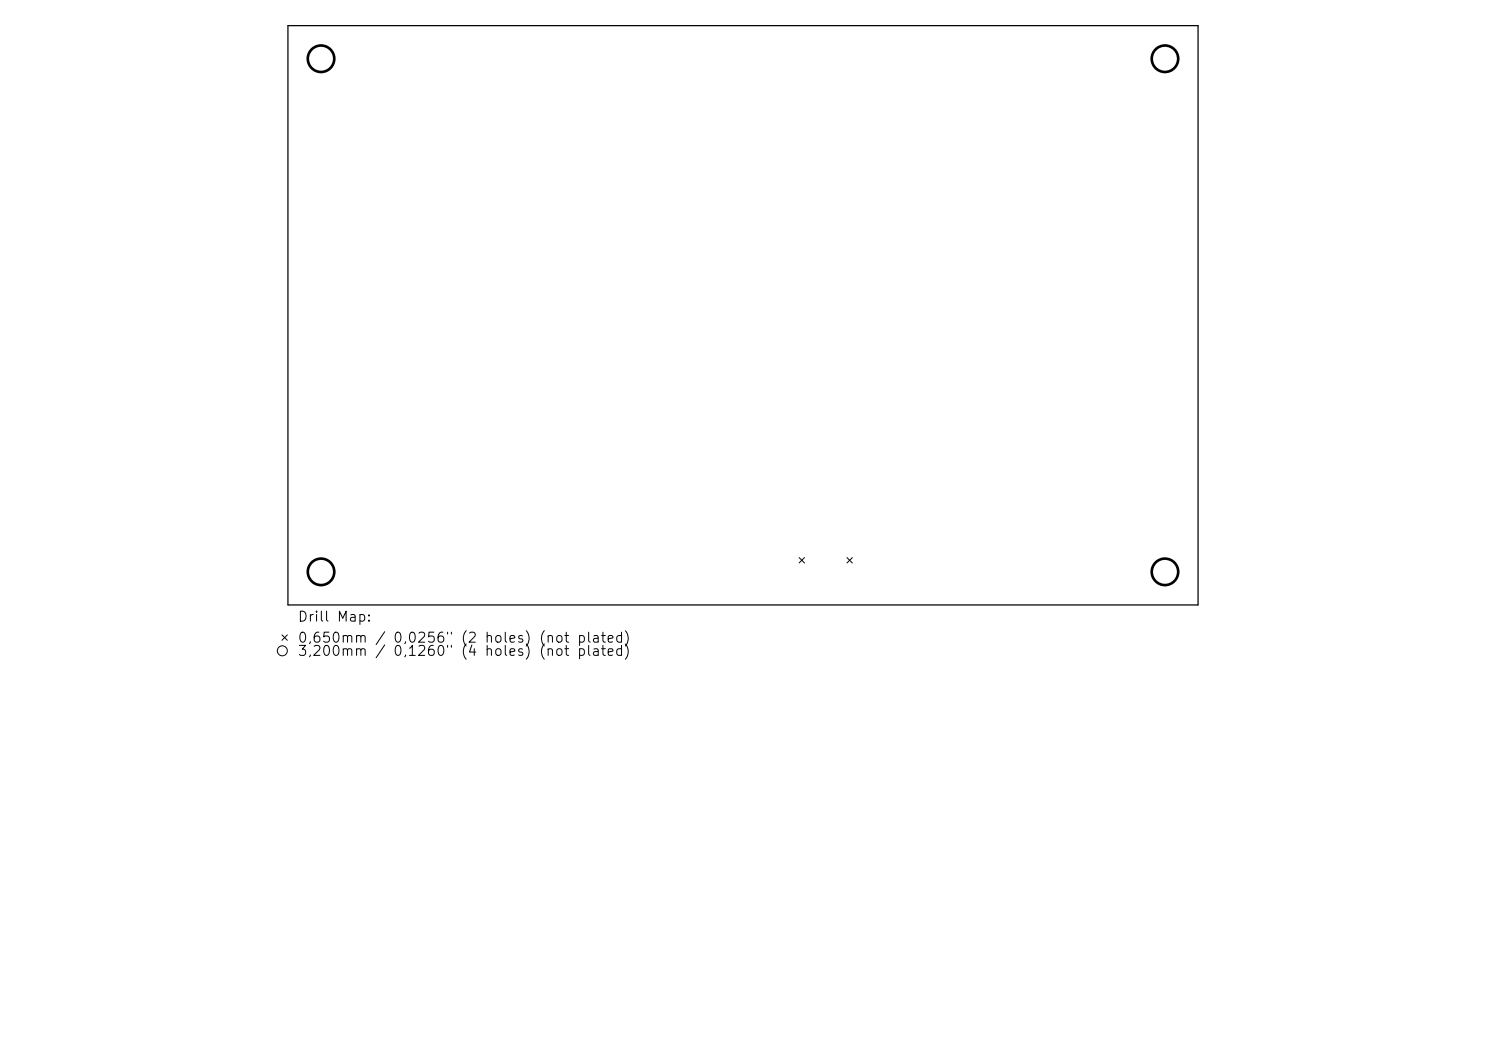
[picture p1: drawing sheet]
<svg xmlns="http://www.w3.org/2000/svg" width="297mm" height="210mm" viewBox="0 0 297 210" stroke-linecap="round" stroke-linejoin="round" font-family="sans-serif">
<defs><g id="words">
<g font-size="2">
<text x="59.4" y="124.7">Drill Map:</text>
<text x="59.4" y="128.9">0,650mm / 0,0256&quot; (2 holes) (not plated)</text>
<text x="59.4" y="131.6">3,200mm / 0,1260&quot; (4 holes) (not plated)</text>
</g>
</g></defs>
<path d="M57.5 5.1h182v115.8h-182z" fill="none" stroke="#000" stroke-width=".25"/>
<g fill="none" stroke="#000" stroke-width=".2">
<path d="M159.7 111.4l1.1 1.1M160.8 111.4l-1.1 1.1M169.3 111.4l1.1 1.1M170.4 111.4l-1.1 1.1M56.4 126.9l1 1M57.4 126.9l-1 1"/>
<circle cx="56.4" cy="130" r="1"/>
</g>
<g fill="none" stroke="#000" stroke-width=".53">
<circle cx="64.2" cy="11.7" r="2.65"/>
<circle cx="232.8" cy="11.7" r="2.65"/>
<circle cx="64.2" cy="114.3" r="2.65"/>
<circle cx="232.8" cy="114.3" r="2.65"/>
</g>
<use href="#words"/>
</svg>
